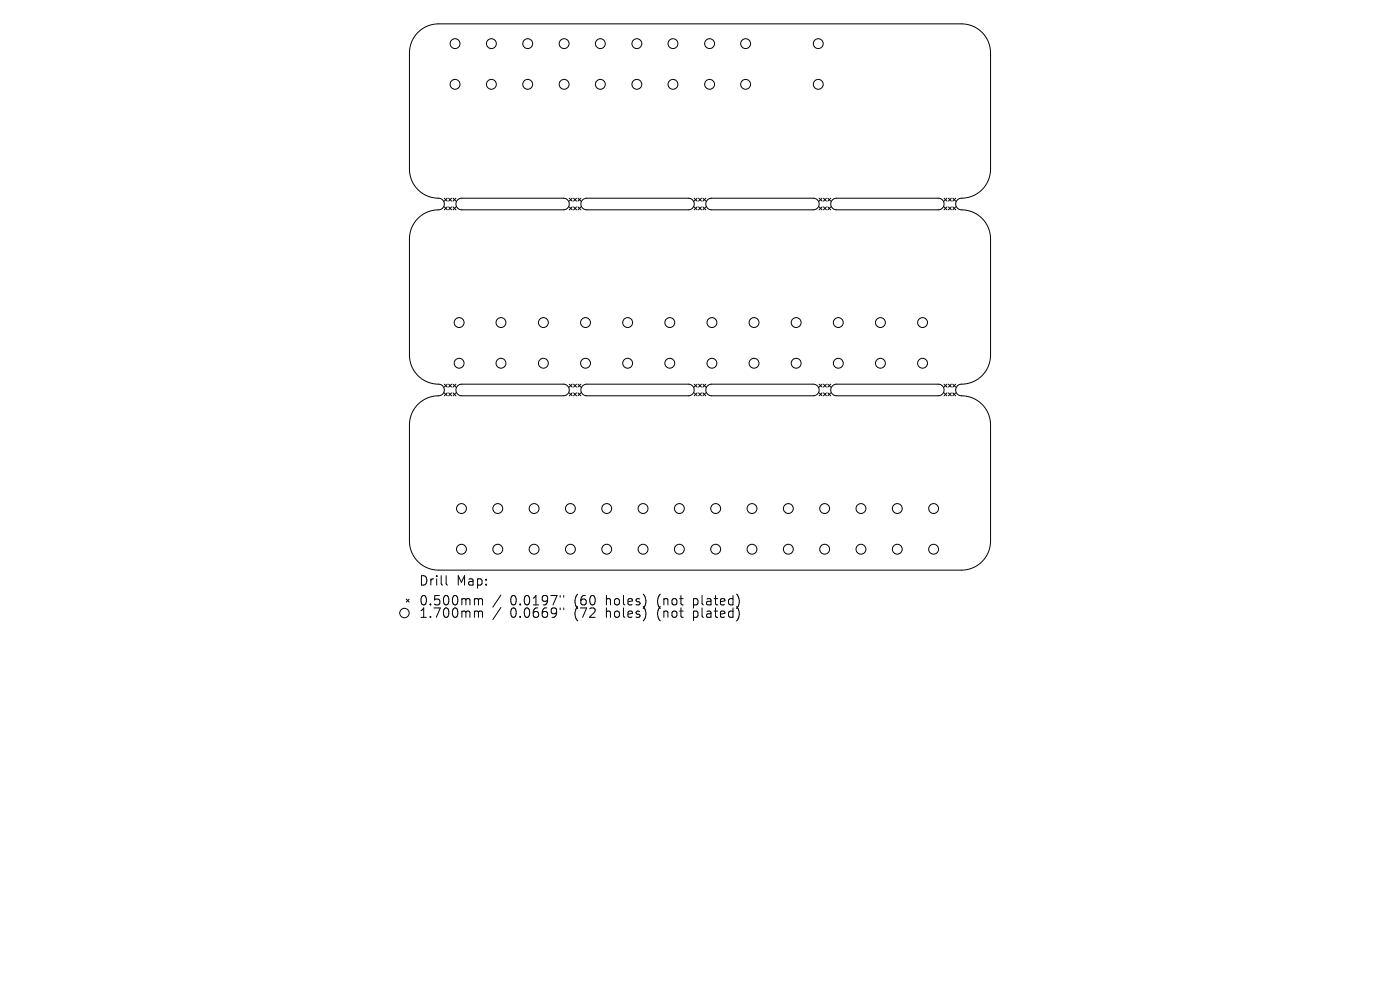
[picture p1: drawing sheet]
<svg xmlns="http://www.w3.org/2000/svg" width="297mm" height="210mm" viewBox="0 0 297 210" stroke-linecap="round" stroke-linejoin="round" font-family="sans-serif">
<defs><g id="words">
<g font-size="2.8">
<text x="88.8" y="124.5">Drill</text>
<text x="96.8" y="124.5">Map:</text>
<text x="88.8" y="128.7">0.500mm</text>
<text x="88.8" y="131.3">1.700mm</text>
<text x="108.2" y="128.7">0.0197&quot;</text>
<text x="108.2" y="131.3">0.0669&quot;</text>
<text x="122" y="128.7">(60</text>
<text x="122" y="131.3">(72</text>
<text x="128.8" y="128.7">holes)</text>
<text x="128.8" y="131.3">holes)</text>
<text x="139.9" y="128.7">(not</text>
<text x="139.9" y="131.3">(not</text>
<text x="147.7" y="128.7">plated)</text>
<text x="147.7" y="131.3">plated)</text>
</g>
</g></defs>
<g fill="none" stroke="#000" stroke-width=".21">
<path d="M88.7 6.9a6.2 6.2 0 0 1 4.3-1.8h111a6.2 6.2 0 0 1 6.1 6.1v24.7a6.3 6.3 0 0 1-6.5 6.2 1.23 1.23 0 0 0-.8 1.4 1.23 1.23 0 0 0 1.2 1 6.2 6.2 0 0 1 6.1 6.2v24.6a6.3 6.3 0 0 1-6.5 6.3 1.23 1.23 0 0 0-.8 1.3 1.23 1.23 0 0 0 1.2 1.1 6.2 6.2 0 0 1 6.1 6.1v24.7a6.2 6.2 0 0 1-6.1 6.1h-111a6.2 6.2 0 0 1-6.1-6.1v-24.7a6.3 6.3 0 0 1 6.5-6.2 1.23 1.23 0 0 0 .8-1.4 1.23 1.23 0 0 0-1.2-1 6.2 6.2 0 0 1-6.1-6.2v-24.6a6.3 6.3 0 0 1 6.5-6.3 1.23 1.23 0 0 0 .8-1.3 1.23 1.23 0 0 0-1.2-1.1 6.2 6.2 0 0 1-6.1-6.1v-24.7a6.2 6.2 0 0 1 1.8-4.3zM94.3 42l.6 .7M94.3 43.9l.6 .6M94.9 42l-.6 .7M94.9 43.9l-.6 .6M95.2 42l.6 .7M95.2 43.9l.6 .6M95.8 42l-.6 .7M95.8 43.9l-.6 .6M96.1 43.9l.6 .6M96.1 42l.6 .7M96.7 42l-.6 .7"/>
<path d="M96.7 43.9l-.6 .6M97.1 42.4l.9-.4h21.5a1.23 1.23 0 0 1 1.3 1.3 1.23 1.23 0 0 1-1.3 1.2h-21.5a1.23 1.23 0 0 1-1.2-.8 1.23 1.23 0 0 1 .3-1.3zM120.8 42l.6 .7M120.8 43.9l.6 .6M121.4 42l-.6 .7M121.4 43.9l-.6 .6M121.7 42l.6 .7M121.7 43.9l.6 .6M122.3 42l-.6 .7M122.3 43.9l-.6 .6M122.6 43.9l.6 .6M122.6 42l.6 .7"/>
<path d="M123.2 42l-.6 .7M123.2 43.9l-.6 .6M123.6 42.4l.9-.4h21.5a1.23 1.23 0 0 1 1.3 1.3 1.23 1.23 0 0 1-1.3 1.2h-21.5a1.23 1.23 0 0 1-1.2-.8 1.23 1.23 0 0 1 .3-1.3zM147.3 42l.6 .7M147.3 43.9l.6 .6M147.9 42l-.6 .7M147.9 43.9l-.6 .6M148.2 42l.6 .7M148.2 43.9l.6 .6M148.8 42l-.6 .7M148.8 43.9l-.6 .6M149.1 43.9l.6 .6"/>
<path d="M149.1 42l.6 .7M149.7 42l-.6 .7M149.7 43.9l-.6 .6M150.1 42.4l.9-.4h21.5a1.23 1.23 0 0 1 1.3 1.3 1.23 1.23 0 0 1-1.3 1.2h-21.5a1.23 1.23 0 0 1-1.2-.8 1.23 1.23 0 0 1 .3-1.3zM173.8 42l.6 .7M173.8 43.9l.6 .6M174.4 42l-.6 .7M174.4 43.9l-.6 .6M174.7 42l.6 .7M174.7 43.9l.6 .6M175.3 42l-.6 .7M175.3 43.9l-.6 .6"/>
<path d="M175.6 43.9l.6 .6M175.6 42l.6 .7M176.2 42l-.6 .7M176.2 43.9l-.6 .6M176.6 42.4l.9-.4h21.5a1.23 1.23 0 0 1 1.3 1.3 1.23 1.23 0 0 1-1.3 1.2h-21.5a1.23 1.23 0 0 1-1.2-.8 1.23 1.23 0 0 1 .3-1.3zM200.3 42l.6 .7M200.3 43.9l.6 .6M200.9 42l-.6 .7M200.9 43.9l-.6 .6M201.2 42l.6 .7M201.2 43.9l.6 .6M201.8 42l-.6 .7"/>
<path d="M201.8 43.9l-.6 .6M202.1 43.9l.6 .6M202.1 42l.6 .7M202.7 42l-.6 .7M202.7 43.9l-.6 .6M94.3 81.5l.6 .6M94.3 83.3l.6 .7M94.9 81.5l-.6 .6M94.9 83.3l-.6 .7M95.2 81.5l.6 .6M95.2 83.3l.6 .7M95.8 81.5l-.6 .6"/>
<path d="M95.8 83.3l-.6 .7M96.1 83.3l.6 .7M96.1 81.5l.6 .6M96.7 81.5l-.6 .6M96.7 83.3l-.6 .7M97.1 81.9l.9-.4h21.5a1.23 1.23 0 0 1 1.3 1.2 1.23 1.23 0 0 1-1.3 1.3h-21.5a1.23 1.23 0 0 1-1.2-.8 1.23 1.23 0 0 1 .3-1.3zM120.8 81.5l.6 .6M120.8 83.3l.6 .7M121.4 81.5l-.6 .6M121.4 83.3l-.6 .7M121.7 81.5l.6 .6M121.7 83.3l.6 .7"/>
<path d="M122.3 81.5l-.6 .6M122.3 83.3l-.6 .7M122.6 83.3l.6 .7M122.6 81.5l.6 .6M123.2 81.5l-.6 .6M123.2 83.3l-.6 .7M123.6 81.9l.9-.4h21.5a1.23 1.23 0 0 1 1.3 1.2 1.23 1.23 0 0 1-1.3 1.3h-21.5a1.23 1.23 0 0 1-1.2-.8 1.23 1.23 0 0 1 .3-1.3zM147.3 81.5l.6 .6M147.3 83.3l.6 .7M147.9 81.5l-.6 .6M147.9 83.3l-.6 .7M148.2 81.5l.6 .6"/>
<path d="M148.2 83.3l.6 .7M148.8 81.5l-.6 .6M148.8 83.3l-.6 .7M149.1 83.3l.6 .7M149.1 81.5l.6 .6M149.7 81.5l-.6 .6M149.7 83.3l-.6 .7M150.1 81.9l.9-.4h21.5a1.23 1.23 0 0 1 1.3 1.2 1.23 1.23 0 0 1-1.3 1.3h-21.5a1.23 1.23 0 0 1-1.2-.8 1.23 1.23 0 0 1 .3-1.3zM173.8 81.5l.6 .6M173.8 83.3l.6 .7M174.4 81.5l-.6 .6M174.4 83.3l-.6 .7"/>
<path d="M174.7 81.5l.6 .6M174.7 83.3l.6 .7M175.3 81.5l-.6 .6M175.3 83.3l-.6 .7M175.6 81.5l.6 .6M175.6 83.3l.6 .7M176.2 81.5l-.6 .6M176.2 83.3l-.6 .7M176.6 81.9l.9-.4h21.5a1.23 1.23 0 0 1 1.3 1.2 1.23 1.23 0 0 1-1.3 1.3h-21.5a1.23 1.23 0 0 1-1.2-.8 1.23 1.23 0 0 1 .3-1.3zM200.3 81.5l.6 .6M200.3 83.3l.6 .7M200.9 81.5l-.6 .6"/>
<path d="M200.9 83.3l-.6 .7M201.2 81.5l.6 .6M201.2 83.3l.6 .7M201.8 81.5l-.6 .6M201.8 83.3l-.6 .7M202.1 83.3l.6 .7M202.1 81.5l.6 .6M202.7 81.5l-.6 .6M202.7 83.3l-.6 .7M86.2 127.1l.6 .6M86.8 127.1l-.6 .6M94.6 122.1v1.7l.3 .3"/>
<path d="M100.9 127l.5 .1 .1 .2M100.9 129.6h.3l.3 .3M101.5 127.3l.3-.3 .5 .1 .1 1.2M101.5 127.3v1M101.5 129.9v1.1M101.5 129.9l.3-.3 .5 .1 .1 1.3M106.3 126.2l-1.7 2.6M106.3 128.9l-1.7 2.5M118.8 126.3v.4M118.8 129v.3M119.6 126.3v.4M119.6 129v.3"/>
<circle cx="96.5" cy="17.9" r="1.05"/>
<circle cx="96.5" cy="9.3" r="1.05"/>
<circle cx="104.2" cy="17.9" r="1.05"/>
<circle cx="104.2" cy="9.3" r="1.05"/>
<circle cx="111.9" cy="17.9" r="1.05"/>
<circle cx="111.9" cy="9.3" r="1.05"/>
<circle cx="119.7" cy="17.9" r="1.05"/>
<circle cx="119.7" cy="9.3" r="1.05"/>
<circle cx="127.4" cy="17.9" r="1.05"/>
<circle cx="127.4" cy="9.3" r="1.05"/>
<circle cx="135.1" cy="17.9" r="1.05"/>
<circle cx="135.1" cy="9.3" r="1.05"/>
<circle cx="142.8" cy="17.9" r="1.05"/>
<circle cx="142.8" cy="9.3" r="1.05"/>
<circle cx="150.5" cy="17.9" r="1.05"/>
<circle cx="150.5" cy="9.3" r="1.05"/>
<circle cx="158.2" cy="17.9" r="1.05"/>
<circle cx="158.2" cy="9.3" r="1.05"/>
<circle cx="173.6" cy="17.9" r="1.05"/>
<circle cx="173.6" cy="9.3" r="1.05"/>
<circle cx="97.4" cy="68.4" r="1.05"/>
<circle cx="97.4" cy="77.1" r="1.05"/>
<circle cx="106.3" cy="68.4" r="1.05"/>
<circle cx="106.3" cy="77.1" r="1.05"/>
<circle cx="115.3" cy="68.4" r="1.05"/>
<circle cx="115.3" cy="77.1" r="1.05"/>
<circle cx="124.2" cy="68.4" r="1.05"/>
<circle cx="124.2" cy="77.1" r="1.05"/>
<circle cx="133.2" cy="68.4" r="1.05"/>
<circle cx="133.2" cy="77.1" r="1.05"/>
<circle cx="142.1" cy="68.4" r="1.05"/>
<circle cx="142.1" cy="77.1" r="1.05"/>
<circle cx="151" cy="68.4" r="1.05"/>
<circle cx="151" cy="77.1" r="1.05"/>
<circle cx="160" cy="68.4" r="1.05"/>
<circle cx="160" cy="77.1" r="1.05"/>
<circle cx="168.9" cy="68.4" r="1.05"/>
<circle cx="168.9" cy="77.1" r="1.05"/>
<circle cx="177.8" cy="68.4" r="1.05"/>
<circle cx="177.8" cy="77.1" r="1.05"/>
<circle cx="186.8" cy="68.4" r="1.05"/>
<circle cx="186.8" cy="77.1" r="1.05"/>
<circle cx="195.7" cy="68.4" r="1.05"/>
<circle cx="195.7" cy="77.1" r="1.05"/>
<circle cx="97.9" cy="116.5" r="1.05"/>
<circle cx="97.9" cy="107.9" r="1.05"/>
<circle cx="105.6" cy="116.5" r="1.05"/>
<circle cx="105.6" cy="107.9" r="1.05"/>
<circle cx="113.3" cy="116.5" r="1.05"/>
<circle cx="113.3" cy="107.9" r="1.05"/>
<circle cx="121" cy="116.5" r="1.05"/>
<circle cx="121" cy="107.9" r="1.05"/>
<circle cx="128.7" cy="116.5" r="1.05"/>
<circle cx="128.7" cy="107.9" r="1.05"/>
<circle cx="136.4" cy="116.5" r="1.05"/>
<circle cx="136.4" cy="107.9" r="1.05"/>
<circle cx="144.1" cy="116.5" r="1.05"/>
<circle cx="144.1" cy="107.9" r="1.05"/>
<circle cx="151.8" cy="116.5" r="1.05"/>
<circle cx="151.8" cy="107.9" r="1.05"/>
<circle cx="159.5" cy="116.5" r="1.05"/>
<circle cx="159.5" cy="107.9" r="1.05"/>
<circle cx="167.2" cy="116.5" r="1.05"/>
<circle cx="167.2" cy="107.9" r="1.05"/>
<circle cx="174.9" cy="116.5" r="1.05"/>
<circle cx="174.9" cy="107.9" r="1.05"/>
<circle cx="182.6" cy="116.5" r="1.05"/>
<circle cx="182.6" cy="107.9" r="1.05"/>
<circle cx="190.4" cy="116.5" r="1.05"/>
<circle cx="190.4" cy="107.9" r="1.05"/>
<circle cx="198.1" cy="116.5" r="1.05"/>
<circle cx="198.1" cy="107.9" r="1.05"/>
<circle cx="85.8" cy="130" r="1"/>
</g>
<use href="#words"/>
</svg>
